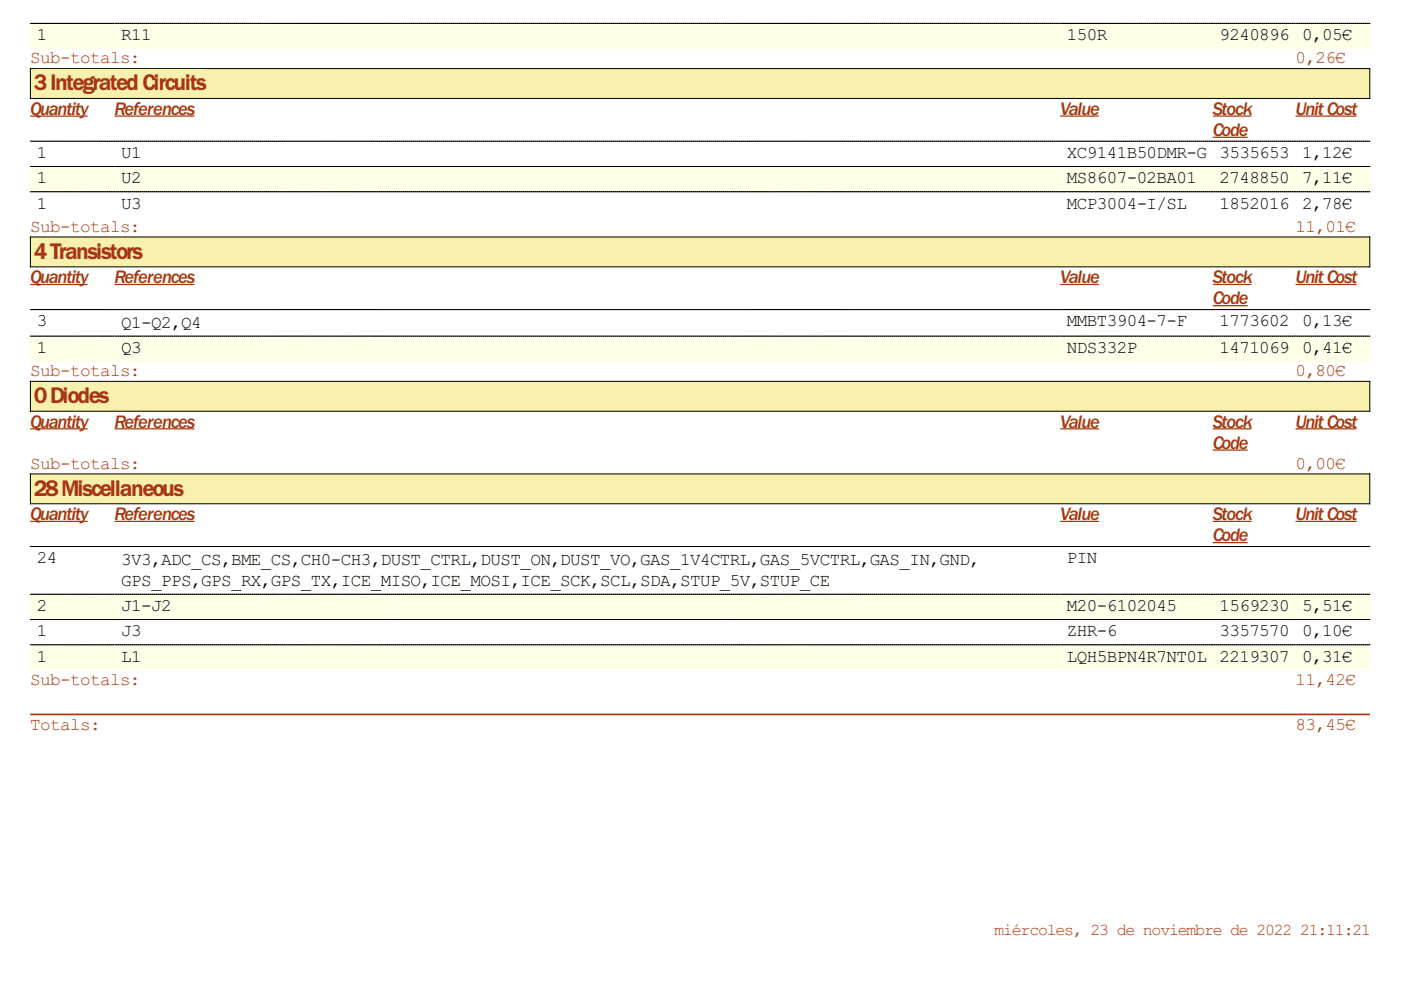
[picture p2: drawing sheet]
<svg xmlns="http://www.w3.org/2000/svg" width="297mm" height="210mm" viewBox="0 0 297 210" stroke-linecap="round" stroke-linejoin="round" font-family="sans-serif">
<defs><g id="words">
<g font-size="5.6" fill="#a73610">
<text x="7.2" y="19.2">3IntegratedCircuits</text>
<text x="7.2" y="54.9">4Transistors</text>
<text x="7.2" y="85.5">0Diodes</text>
<text x="7.2" y="105.1">28Miscellaneous</text>
</g>
<g font-size="4.5" fill="#a73610">
<text x="6.4" y="24.3">Quantity</text>
<text x="24.3" y="24.3">References</text>
<text x="224.8" y="24.3">Value</text>
<text x="257.1" y="24.3">Stock</text>
<text x="257.1" y="28.8">Code</text>
<text x="274.7" y="24.3">UnitCost</text>
<text x="6.4" y="60.1">Quantity</text>
<text x="24.3" y="60.1">References</text>
<text x="224.8" y="60.1">Value</text>
<text x="257.1" y="60.1">Stock</text>
<text x="257.1" y="64.5">Code</text>
<text x="274.7" y="60.1">UnitCost</text>
<text x="6.4" y="90.7">Quantity</text>
<text x="24.3" y="90.7">References</text>
<text x="224.8" y="90.7">Value</text>
<text x="257.1" y="90.7">Stock</text>
<text x="257.1" y="95.2">Code</text>
<text x="274.7" y="90.7">UnitCost</text>
<text x="6.4" y="110.3">Quantity</text>
<text x="24.3" y="110.3">References</text>
<text x="224.8" y="110.3">Value</text>
<text x="257.1" y="110.3">Stock</text>
<text x="274.7" y="110.3">UnitCost</text>
<text x="257.1" y="114.8">Code</text>
</g>
<g font-size="4.2">
<text x="7.8" y="8.5">1</text>
<text x="25.7" y="8.5">R11</text>
<text x="226.2" y="8.5">150R</text>
<text x="258.5" y="8.5">9240896</text>
<text x="276.1" y="8.5">0,05€</text>
<text x="7.8" y="33.5">1</text>
<text x="25.7" y="33.5">U1</text>
<text x="226.2" y="33.5">XC9141B50DMR-G 3535653</text>
<text x="276.1" y="33.5">1,12€</text>
<text x="7.8" y="38.9">1</text>
<text x="25.7" y="38.9">U2</text>
<text x="226.2" y="38.9">MS8607-02BA01</text>
<text x="258.5" y="38.9">2748850</text>
<text x="276.1" y="38.9">7,11€</text>
<text x="7.8" y="44.2">1</text>
<text x="25.7" y="44.2">U3</text>
<text x="226.2" y="44.2">MCP3004-I/SL</text>
<text x="258.5" y="44.2">1852016</text>
<text x="276.1" y="44.2">2,78€</text>
<text x="7.8" y="69.2">3</text>
<text x="25.7" y="69.5">Q1-Q2,Q4</text>
<text x="226.2" y="69.2">MMBT3904-7-F</text>
<text x="258.5" y="69.2">1773602</text>
<text x="276.1" y="69.2">0,13€</text>
<text x="7.8" y="74.8">1</text>
<text x="25.7" y="74.8">Q3</text>
<text x="226.2" y="74.8">NDS332P</text>
<text x="258.5" y="74.8">1471069</text>
<text x="276.1" y="74.8">0,41€</text>
<text x="7.8" y="119.4">24</text>
<text x="25.7" y="119.7">3V3,ADC_CS,BME_CS,CH0-CH3,DUST_CTRL,DUST_ON,DUST_VO,GAS_1V4CTRL,GAS_5VCTRL,GAS_IN,GND,</text>
<text x="226.2" y="119.4">PIN</text>
<text x="25.7" y="124.2">GPS_PPS,GPS_RX,GPS_TX,ICE_MISO,ICE_MOSI,ICE_SCK,SCL,SDA,STUP_5V,STUP_CE</text>
<text x="7.8" y="129.6">2</text>
<text x="25.7" y="129.6">J1-J2</text>
<text x="226.2" y="129.6">M20-6102045</text>
<text x="258.5" y="129.6">1569230</text>
<text x="276.1" y="129.6">5,51€</text>
<text x="7.8" y="134.9">1</text>
<text x="25.7" y="134.9">J3</text>
<text x="226.2" y="134.9">ZHR-6</text>
<text x="258.5" y="134.9">3357570</text>
<text x="276.1" y="134.9">0,10€</text>
<text x="7.8" y="140.3">1</text>
<text x="25.7" y="140.3">L1</text>
<text x="226.2" y="140.3">LQH5BPN4R7NT0L</text>
<text x="258.5" y="140.3">2219307</text>
<text x="276.1" y="140.3">0,31€</text>
</g>
<g font-size="4.2" fill="#a73610">
<text x="6.4" y="13.5">Sub-totals:</text>
<text x="274.7" y="13.5">0,26€</text>
<text x="6.4" y="49.2">Sub-totals:</text>
<text x="274.7" y="49.2">11,01€</text>
<text x="6.4" y="79.8">Sub-totals:</text>
<text x="274.7" y="79.8">0,80€</text>
<text x="6.4" y="99.4">Sub-totals:</text>
<text x="274.7" y="99.4">0,00€</text>
<text x="6.4" y="145.2">Sub-totals:</text>
<text x="274.7" y="145.2">11,42€</text>
<text x="6.4" y="154.8">Totals:</text>
<text x="274.7" y="154.8">83,45€</text>
</g>
<g font-size="4" fill="#a73610">
<text x="210.8" y="198.2">miércoles, 23 de noviembre de 2022</text>
<text x="275.6" y="198.2">21:11:21</text>
</g>
</g></defs>
<path d="M6.4 4.9h17.9v5.4h-17.9z" fill="#feffe6"/>
<path d="M6.4 5h17.9" fill="none" stroke="#000" stroke-width=".21" stroke-dasharray=".3 .1"/>
<g fill="#feffe6">
<path d="M7.7 5.3h2.1v4.2h-2.1z"/>
<path d="M24.3 4.9h200.5v5.4h-200.5z"/>
</g>
<path d="M24.3 5h200.4" fill="none" stroke="#000" stroke-width=".21" stroke-dasharray=".3 .1"/>
<g fill="#feffe6">
<path d="M25.7 5.3h6.3v4.2h-6.3z"/>
<path d="M224.8 4.9h32.3v5.4h-32.3z"/>
</g>
<path d="M224.8 5h32.3" fill="none" stroke="#000" stroke-width=".21" stroke-dasharray=".3 .1"/>
<g fill="#feffe6">
<path d="M226.1 5.3h8.5v4.2h-8.5z"/>
<path d="M257.1 4.9h17.6v5.4h-17.6z"/>
</g>
<path d="M257.2 5h17.4" fill="none" stroke="#000" stroke-width=".21" stroke-dasharray=".3 .1"/>
<g fill="#feffe6">
<path d="M258.4 5.3h14.8v4.2h-14.8z"/>
<path d="M274.7 4.9h15.8v5.4h-15.8z"/>
</g>
<path d="M274.7 5h15.7" fill="none" stroke="#000" stroke-width=".21" stroke-dasharray=".3 .1"/>
<path d="M275.8 5.3h10.6v4.2h-10.6z" fill="#feffe6"/>
<path d="M6.4 14.5h284.1v6.4h-284.1z" fill="#f7f1ad"/>
<path d="M6.4 14.5h284v6.4h-284z" fill="none" stroke="#000" stroke-width=".21"/>
<path d="M7.1 14.8h36.3v5.6h-36.3z" fill="#f7f1ad"/>
<path d="M6.4 24.6h12.2M24.3 24.6h16.9M224.8 24.6h8.2M257.1 24.6h8.2M257.1 29.1h7.4M274.7 24.6h12.9" fill="none" stroke="#a73610" stroke-width=".26"/>
<path d="M6.4 29.9h17.9M24.3 29.9h200.4M224.8 29.9h32.3M257.2 29.9h17.4M274.7 29.9h15.7" fill="none" stroke="#000" stroke-width=".21" stroke-dasharray=".3 .1"/>
<path d="M6.4 35.3h17.9v5.3h-17.9z" fill="#feffe6"/>
<path d="M6.4 35.3h17.9" fill="none" stroke="#000" stroke-width=".21" stroke-dasharray=".3 .1"/>
<g fill="#feffe6">
<path d="M7.7 35.4h2.1v4.3h-2.1z"/>
<path d="M24.3 35.3h200.5v5.3h-200.5z"/>
</g>
<path d="M24.3 35.3h200.4" fill="none" stroke="#000" stroke-width=".21" stroke-dasharray=".3 .1"/>
<g fill="#feffe6">
<path d="M25.7 35.4h4.2v4.3h-4.2z"/>
<path d="M224.8 35.3h32.3v5.3h-32.3z"/>
</g>
<path d="M224.8 35.3h32.3" fill="none" stroke="#000" stroke-width=".21" stroke-dasharray=".3 .1"/>
<g fill="#feffe6">
<path d="M226.1 35.4h27.5v4.3h-27.5z"/>
<path d="M257.1 35.3h17.6v5.3h-17.6z"/>
</g>
<path d="M257.2 35.3h17.4" fill="none" stroke="#000" stroke-width=".21" stroke-dasharray=".3 .1"/>
<g fill="#feffe6">
<path d="M258.4 35.4h14.8v4.3h-14.8z"/>
<path d="M274.7 35.3h15.8v5.3h-15.8z"/>
</g>
<path d="M274.7 35.3h15.7" fill="none" stroke="#000" stroke-width=".21" stroke-dasharray=".3 .1"/>
<path d="M275.8 35.4h10.6v4.3h-10.6z" fill="#feffe6"/>
<path d="M6.4 40.7h17.9M24.3 40.7h200.4M224.8 40.7h32.3M257.2 40.7h17.4M274.7 40.7h15.7" fill="none" stroke="#000" stroke-width=".21" stroke-dasharray=".3 .1"/>
<path d="M6.4 50.2h284.1v6.4h-284.1z" fill="#f7f1ad"/>
<path d="M6.4 50.3h284v6.3h-284z" fill="none" stroke="#000" stroke-width=".21"/>
<path d="M7.1 50.5h22.8v5.6h-22.8z" fill="#f7f1ad"/>
<path d="M6.4 60.3h12.2M24.3 60.3h16.9M224.8 60.3h8.2M257.1 60.3h8.2M257.1 64.8h7.4M274.7 60.3h12.9" fill="none" stroke="#a73610" stroke-width=".26"/>
<path d="M6.4 65.6h17.9M24.3 65.6h200.4M224.8 65.6h32.3M257.2 65.6h17.4M274.7 65.6h15.7" fill="none" stroke="#000" stroke-width=".21" stroke-dasharray=".3 .1"/>
<path d="M6.4 71.2h17.9v5.4h-17.9z" fill="#feffe6"/>
<path d="M6.4 71.3h17.9" fill="none" stroke="#000" stroke-width=".21" stroke-dasharray=".3 .1"/>
<g fill="#feffe6">
<path d="M7.7 71.4h2.1v4.2h-2.1z"/>
<path d="M24.3 71.2h200.5v5.4h-200.5z"/>
</g>
<path d="M24.3 71.3h200.4" fill="none" stroke="#000" stroke-width=".21" stroke-dasharray=".3 .1"/>
<g fill="#feffe6">
<path d="M25.7 71.4h4.2v4.2h-4.2z"/>
<path d="M224.8 71.2h32.3v5.4h-32.3z"/>
</g>
<path d="M224.8 71.3h32.3" fill="none" stroke="#000" stroke-width=".21" stroke-dasharray=".3 .1"/>
<g fill="#feffe6">
<path d="M226.1 71.4h14.8v4.2h-14.8z"/>
<path d="M257.1 71.2h17.6v5.4h-17.6z"/>
</g>
<path d="M257.2 71.3h17.4" fill="none" stroke="#000" stroke-width=".21" stroke-dasharray=".3 .1"/>
<g fill="#feffe6">
<path d="M258.4 71.4h14.8v4.2h-14.8z"/>
<path d="M274.7 71.2h15.8v5.4h-15.8z"/>
</g>
<path d="M274.7 71.3h15.7" fill="none" stroke="#000" stroke-width=".21" stroke-dasharray=".3 .1"/>
<path d="M275.8 71.4h10.6v4.2h-10.6z" fill="#feffe6"/>
<path d="M6.4 80.8h284.1v6.4h-284.1z" fill="#f7f1ad"/>
<path d="M6.4 80.9h284v6.3h-284z" fill="none" stroke="#000" stroke-width=".21"/>
<path d="M7.1 81.2h15.6v5.5h-15.6z" fill="#f7f1ad"/>
<path d="M6.4 90.9h12.2M24.3 90.9h16.9M224.8 90.9h8.2M257.1 90.9h8.2M257.1 95.4h7.4M274.7 90.9h12.9" fill="none" stroke="#a73610" stroke-width=".26"/>
<path d="M6.4 100.4h284.1v6.4h-284.1z" fill="#f7f1ad"/>
<path d="M6.4 100.5h284v6.3h-284z" fill="none" stroke="#000" stroke-width=".21"/>
<path d="M7.1 100.8h31.5v5.5h-31.5z" fill="#f7f1ad"/>
<path d="M6.4 110.5h12.2M24.3 110.5h16.9M224.8 110.5h8.2M257.1 110.5h8.2M257.1 115h7.4M274.7 110.5h12.9" fill="none" stroke="#a73610" stroke-width=".26"/>
<path d="M6.4 115.9h17.9M24.3 115.9h200.4M224.8 115.9h32.3M257.2 115.9h17.4M274.7 115.9h15.7" fill="none" stroke="#000" stroke-width=".21" stroke-dasharray=".3 .1"/>
<path d="M6.4 126h17.9v5.3h-17.9z" fill="#feffe6"/>
<path d="M6.4 126h17.9" fill="none" stroke="#000" stroke-width=".21" stroke-dasharray=".3 .1"/>
<g fill="#feffe6">
<path d="M7.7 126.2h2.1v4.2h-2.1z"/>
<path d="M24.3 126h200.5v5.3h-200.5z"/>
</g>
<path d="M24.3 126h200.4" fill="none" stroke="#000" stroke-width=".21" stroke-dasharray=".3 .1"/>
<g fill="#feffe6">
<path d="M25.7 126.2h10.5v4.2h-10.5z"/>
<path d="M224.8 126h32.3v5.3h-32.3z"/>
</g>
<path d="M224.8 126h32.3" fill="none" stroke="#000" stroke-width=".21" stroke-dasharray=".3 .1"/>
<g fill="#feffe6">
<path d="M226.1 126.2h23.3v4.2h-23.3z"/>
<path d="M257.1 126h17.6v5.3h-17.6z"/>
</g>
<path d="M257.2 126h17.4" fill="none" stroke="#000" stroke-width=".21" stroke-dasharray=".3 .1"/>
<g fill="#feffe6">
<path d="M258.4 126.2h14.8v4.2h-14.8z"/>
<path d="M274.7 126h15.8v5.3h-15.8z"/>
</g>
<path d="M274.7 126h15.7" fill="none" stroke="#000" stroke-width=".21" stroke-dasharray=".3 .1"/>
<path d="M275.8 126.2h10.6v4.2h-10.6z" fill="#feffe6"/>
<path d="M6.4 131.4h17.9M24.3 131.4h200.4M224.8 131.4h32.3M257.2 131.4h17.4M274.7 131.4h15.7" fill="none" stroke="#000" stroke-width=".21" stroke-dasharray=".3 .1"/>
<path d="M6.4 136.7h17.9v5.3h-17.9z" fill="#feffe6"/>
<path d="M6.4 136.7h17.9" fill="none" stroke="#000" stroke-width=".21" stroke-dasharray=".3 .1"/>
<g fill="#feffe6">
<path d="M7.7 137h2.1v4.2h-2.1z"/>
<path d="M24.3 136.7h200.5v5.3h-200.5z"/>
</g>
<path d="M24.3 136.7h200.4" fill="none" stroke="#000" stroke-width=".21" stroke-dasharray=".3 .1"/>
<g fill="#feffe6">
<path d="M25.7 137h4.2v4.2h-4.2z"/>
<path d="M224.8 136.7h32.3v5.3h-32.3z"/>
</g>
<path d="M224.8 136.7h32.3" fill="none" stroke="#000" stroke-width=".21" stroke-dasharray=".3 .1"/>
<g fill="#feffe6">
<path d="M226.1 137h29.6v4.2h-29.6z"/>
<path d="M257.1 136.7h17.6v5.3h-17.6z"/>
</g>
<path d="M257.2 136.7h17.4" fill="none" stroke="#000" stroke-width=".21" stroke-dasharray=".3 .1"/>
<g fill="#feffe6">
<path d="M258.4 137h14.8v4.2h-14.8z"/>
<path d="M274.7 136.7h15.8v5.3h-15.8z"/>
</g>
<path d="M274.7 136.7h15.7" fill="none" stroke="#000" stroke-width=".21" stroke-dasharray=".3 .1"/>
<path d="M275.8 137h10.6v4.2h-10.6z" fill="#feffe6"/>
<path d="M6.6 151.5h283.7" fill="none" stroke="#a73610" stroke-width=".35"/>
<path d="M128.2 157.3h40.5v37h-40.5z" fill-rule="evenodd" fill="#f0f0f0"/>
<path d="M128.2 157.3h40.5v37h-40.5z" fill-rule="evenodd" fill="#fff"/>
<use href="#words"/>
</svg>
